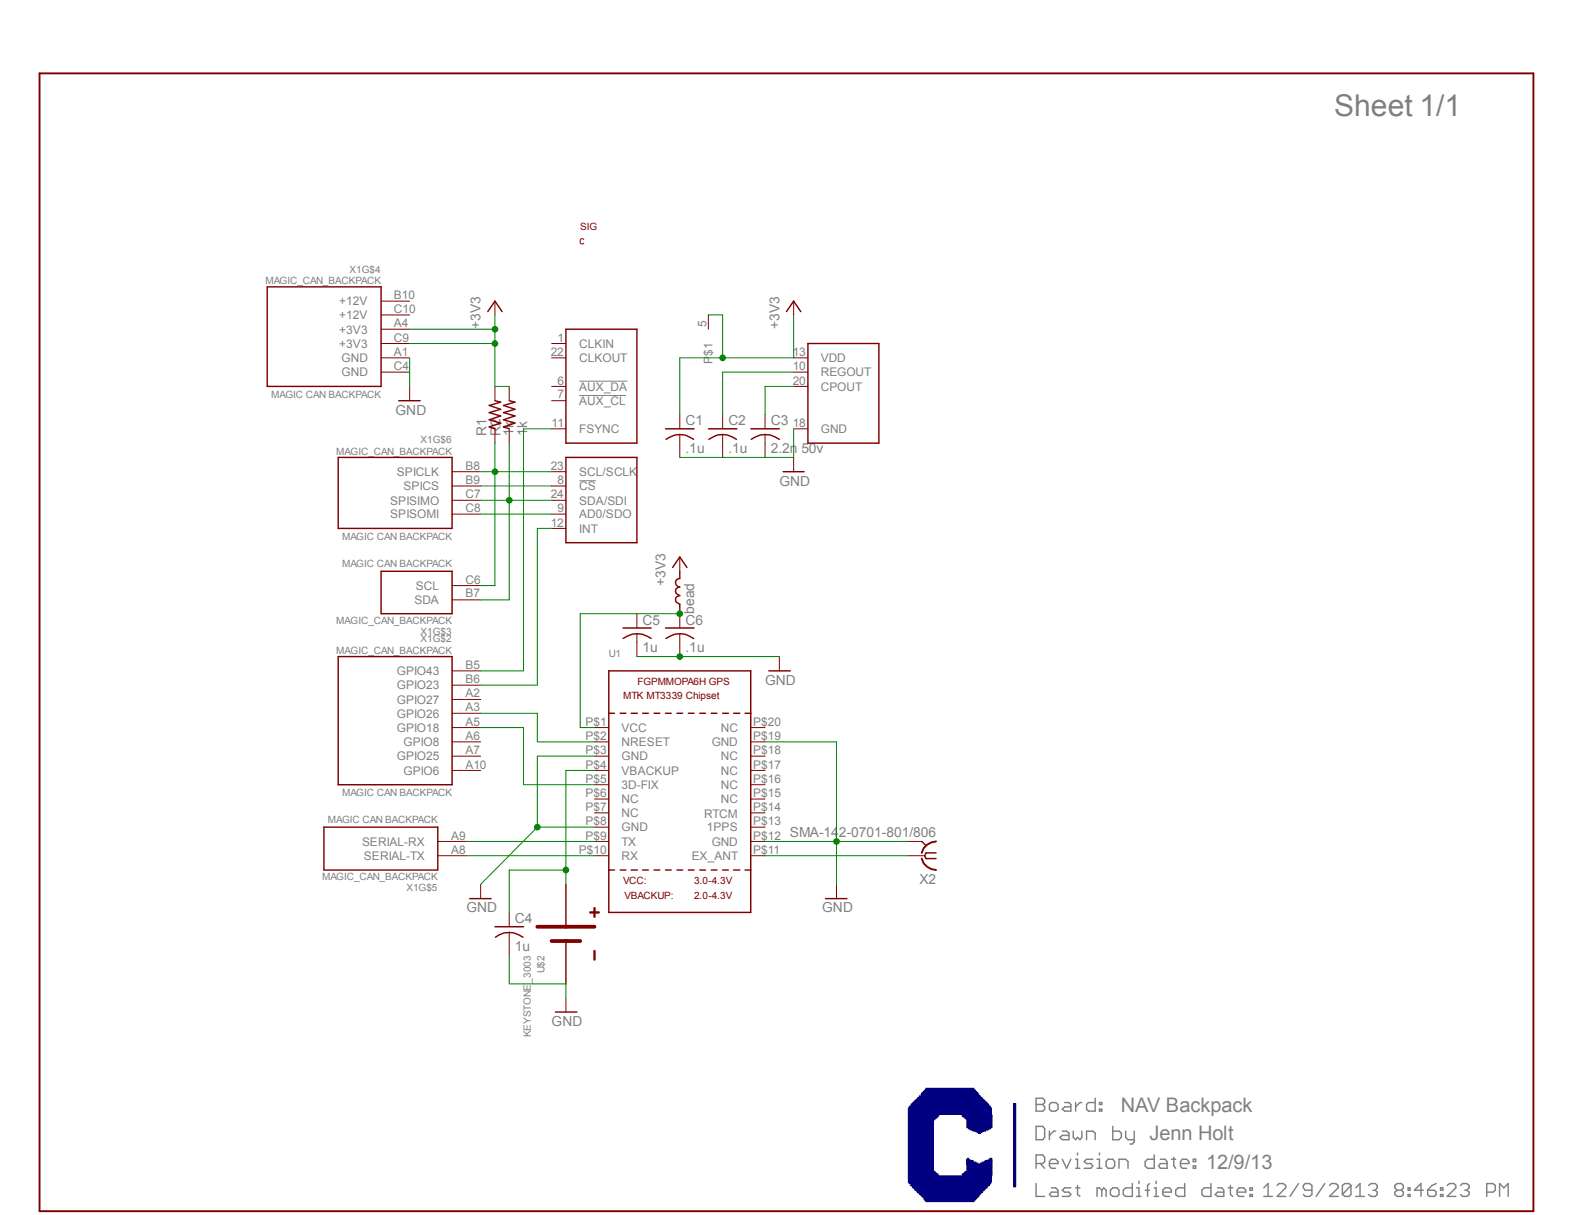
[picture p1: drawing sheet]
<svg xmlns="http://www.w3.org/2000/svg" width="279mm" height="216mm" viewBox="0 0 279 216" stroke-linecap="round" stroke-linejoin="round" font-family="sans-serif">
<defs><g id="words">
<text font-size="5.3" fill="#808080" x="237.1" y="20.7">Sheet 1/1</text>
<g font-size="3.6" fill="#808080">
<text x="199.2" y="197.5">NAV Backpack</text>
<text x="204.3" y="202.6">Jenn Holt</text>
<text x="214.4" y="207.7">12/9/13</text>
</g>
<g font-size="2.5" fill="#808080">
<text x="85.4" y="58.5" transform="rotate(-90 85.4 58.5)">+3V3</text>
<text x="138.5" y="58.5" transform="rotate(-90 138.5 58.5)">+3V3</text>
<text x="70.3" y="73.7">GND</text>
<text x="86.4" y="77.5" transform="rotate(-90 86.4 77.5)">R1</text>
<text x="89" y="77.5" transform="rotate(-90 89 77.5)">R2</text>
<text x="91.3" y="77.5" transform="rotate(-90 91.3 77.5)">1k</text>
<text x="93.7" y="77.5" transform="rotate(-90 93.7 77.5)">1k</text>
<text x="121.8" y="75.6">C1</text>
<text x="129.5" y="75.6">C2</text>
<text x="137" y="75.6">C3</text>
<text x="121.8" y="80.4">.1u</text>
<text x="129.5" y="80.4">.1u</text>
<text x="137" y="80.4">2.2n 50v</text>
<text x="138.5" y="86.4">GND</text>
<text x="118.3" y="104.1" transform="rotate(-90 118.3 104.1)">+3V3</text>
<text x="114.2" y="111">C5</text>
<text x="121.8" y="111">C6</text>
<text x="123.4" y="109.1" transform="rotate(-90 123.4 109.1)">bead</text>
<text x="114.2" y="115.8">1u</text>
<text x="121.8" y="115.8">.1u</text>
<text x="136" y="121.8">GND</text>
<text x="140.4" y="148.8">SMA-142-0701-801/806</text>
<text x="163.4" y="157.1">X2</text>
<text x="82.9" y="162.1">GND</text>
<text x="91.5" y="164.1">C4</text>
<text x="146.1" y="162.1">GND</text>
<text x="91.5" y="168.9">1u</text>
<text x="98" y="182.4">GND</text>
</g>
<g font-size="2.1" fill="#808080">
<text x="70" y="53.1">B10</text>
<text x="60.3" y="59.3">+3V3</text>
<text x="60.3" y="54.3">+12V</text>
<text x="60.3" y="56.7">+12V</text>
<text x="70" y="58.2">A4</text>
<text x="70" y="55.6">C10</text>
<text x="125.6" y="58.2" transform="rotate(-90 125.6 58.2)">5</text>
<text x="60.3" y="61.8">+3V3</text>
<text x="60.7" y="64.3">GND</text>
<text x="70" y="63.2">A1</text>
<text x="70" y="65.8">C4</text>
<text x="70" y="60.7">C9</text>
<text x="97.9" y="63.2">22</text>
<text x="99.1" y="60.7">1</text>
<text x="103" y="61.8">CLKIN</text>
<text x="103" y="64.3">CLKOUT</text>
<text x="126.7" y="64.7" transform="rotate(-90 126.7 64.7)">P$1</text>
<text x="140.9" y="65.8">10</text>
<text x="140.9" y="63.2">13</text>
<text x="145.9" y="64.3">VDD</text>
<text x="60.7" y="66.9">GND</text>
<text x="99.1" y="68.3">6</text>
<text x="99.1" y="70.8">7</text>
<text x="103" y="69.4">AUX_DA</text>
<text x="103" y="72">AUX_CL</text>
<text x="140.9" y="68.3">20</text>
<text x="145.9" y="66.9">REGOUT</text>
<text x="145.9" y="69.4">CPOUT</text>
<text x="98" y="75.9">11</text>
<text x="103" y="77">FSYNC</text>
<text x="140.9" y="75.9">18</text>
<text x="145.9" y="77">GND</text>
<text x="82.7" y="83.5">B8</text>
<text x="97.9" y="83.5">23</text>
<text x="69.3" y="89.7">SPISIMO</text>
<text x="70.5" y="84.6">SPICLK</text>
<text x="71.7" y="87.1">SPICS</text>
<text x="82.7" y="86">B9</text>
<text x="82.7" y="88.5">C7</text>
<text x="97.9" y="88.5">24</text>
<text x="99.1" y="86">8</text>
<text x="103" y="87.1">CS</text>
<text x="103" y="84.6">SCL/SCLK</text>
<text x="103" y="89.7">SDA/SDI</text>
<text x="69.3" y="92.1">SPISOMI</text>
<text x="82.7" y="91">C8</text>
<text x="97.9" y="93.6">12</text>
<text x="99.1" y="91">9</text>
<text x="103" y="92.1">AD0/SDO</text>
<text x="103" y="94.7">INT</text>
<text x="73.7" y="107.4">SDA</text>
<text x="73.9" y="104.8">SCL</text>
<text x="82.7" y="106.2">B7</text>
<text x="82.7" y="103.7">C6</text>
<text x="70.5" y="120">GPIO43</text>
<text x="82.7" y="118.9">B5</text>
<text x="70.5" y="122.5">GPIO23</text>
<text x="70.5" y="125.1">GPIO27</text>
<text x="82.7" y="121.4">B6</text>
<text x="82.7" y="123.9">A2</text>
<text x="70.5" y="127.5">GPIO26</text>
<text x="70.5" y="130">GPIO18</text>
<text x="82.7" y="126.4">A3</text>
<text x="82.7" y="128.9">A5</text>
<text x="82.7" y="131.5">A6</text>
<text x="104.1" y="128.9">P$1</text>
<text x="104.1" y="131.5">P$2</text>
<text x="110.5" y="130">VCC</text>
<text x="128.1" y="130">NC</text>
<text x="133.9" y="131.5">P$19</text>
<text x="133.9" y="128.9">P$20</text>
<text x="70.5" y="135.1">GPIO25</text>
<text x="71.7" y="132.6">GPIO8</text>
<text x="71.7" y="137.7">GPIO6</text>
<text x="82.7" y="134">A7</text>
<text x="82.7" y="136.6">A10</text>
<text x="104.1" y="134">P$3</text>
<text x="104.1" y="136.6">P$4</text>
<text x="110.5" y="132.6">NRESET</text>
<text x="110.5" y="135.1">GND</text>
<text x="110.5" y="137.7">VBACKUP</text>
<text x="126.5" y="132.6">GND</text>
<text x="128.1" y="137.7">NC</text>
<text x="128.1" y="135.1">NC</text>
<text x="133.9" y="136.6">P$17</text>
<text x="133.9" y="134">P$18</text>
<text x="104.1" y="139.1">P$5</text>
<text x="104.1" y="141.6">P$6</text>
<text x="110.5" y="140.2">3D-FIX</text>
<text x="110.5" y="142.7">NC</text>
<text x="128.1" y="142.7">NC</text>
<text x="128.1" y="140.2">NC</text>
<text x="133.9" y="141.6">P$15</text>
<text x="133.9" y="139.1">P$16</text>
<text x="80.2" y="149.2">A9</text>
<text x="104.1" y="144.1">P$7</text>
<text x="104.1" y="146.6">P$8</text>
<text x="104.1" y="149.2">P$9</text>
<text x="110.5" y="145.2">NC</text>
<text x="110.5" y="147.7">GND</text>
<text x="125.1" y="145.3">RTCM</text>
<text x="125.6" y="147.7">1PPS</text>
<text x="133.9" y="149.2">P$12</text>
<text x="133.9" y="146.6">P$13</text>
<text x="133.9" y="144.1">P$14</text>
<text x="64.3" y="150.3">SERIAL-RX</text>
<text x="64.7" y="152.8">SERIAL-TX</text>
<text x="80.2" y="151.7">A8</text>
<text x="102.9" y="151.7">P$10</text>
<text x="110.5" y="150.3">TX</text>
<text x="110.5" y="152.8">RX</text>
<text x="122.9" y="152.8">EX_ANT</text>
<text x="126.5" y="150.3">GND</text>
<text x="133.9" y="151.7">P$11</text>
</g>
<g font-size="1.8" fill="#800000">
<text x="103.1" y="40.8">SIG</text>
<text x="110.7" y="124.3">MTK MT3339 Chipset</text>
<text x="113.3" y="121.8">FGPMMOPA6H GPS</text>
<text x="110.7" y="157.1">VCC:</text>
<text x="111" y="159.7">VBACKUP:</text>
<text x="123.4" y="157.1">3.0-4.3V</text>
<text x="123.4" y="159.7">2.0-4.3V</text>
</g>
<g font-size="1.8" fill="#808080">
<text x="47.2" y="50.5">MAGIC_CAN_BACKPACK</text>
<text x="62.1" y="48.4">X1G$4</text>
<text x="48.2" y="70.7">MAGIC CAN BACKPACK</text>
<text x="59.8" y="80.8">MAGIC_CAN_BACKPACK</text>
<text x="74.8" y="78.7">X1G$6</text>
<text x="60.8" y="95.9">MAGIC CAN BACKPACK</text>
<text x="60.8" y="100.8">MAGIC CAN BACKPACK</text>
<text x="59.8" y="110.8">MAGIC_CAN_BACKPACK</text>
<text x="74.8" y="112.9">X1G$3</text>
<text x="59.8" y="116.2">MAGIC_CAN_BACKPACK</text>
<text x="74.8" y="114.1">X1G$2</text>
<text x="108.2" y="116.7">U1</text>
<text x="60.8" y="141.5">MAGIC CAN BACKPACK</text>
<text x="58.3" y="146.2">MAGIC CAN BACKPACK</text>
<text x="57.2" y="156.4">MAGIC_CAN_BACKPACK</text>
<text x="72.2" y="158.4">X1G$5</text>
<text x="96.8" y="173" transform="rotate(-90 96.8 173)">U$2</text>
<text x="94.3" y="184.3" transform="rotate(-90 94.3 184.3)">KEYSTONE_3003</text>
</g>
</g></defs>
<g fill="none" stroke="#808080" stroke-width=".25">
<path d="M184.1 195.2h1.2l.4 .3v.4l-.4 .4 .4 .4v.4l-.4 .3h-1.2zM184.1 196.3h1.2M186.5 196.3l.4-.4h.7l.4 .4v.8l-.4 .3h-.7l-.4-.3zM189.2 195.9h.8l.3 .4v1.1h-1.1l-.4-.3 .4-.4h1.1M191.2 195.9v1.5M192.3 195.9h-.4l-.7 .8M194.6 195.2v2.2h-1.1l-.4-.3v-.8l.4-.4h1.1M195.4 197.1h.4v.3h-.4zM195.4 195.9h.4v.4h-.4zM184.1 200.2h1.2l.4 .4v1.5l-.4 .4h-1.2zM184.1 206.8h1.2l.4-.4v-.7l-.4-.5h-1.2v2.4M184.1 210.3v2.3h1.6"/>
<path d="M184.9 206.8l.8 .8M186.5 206.8h1.5v-.4l-.4-.4h-.7l-.4 .4v.8l.4 .4h.7M186.5 201v1.5M186.9 211.1h.7l.4 .4v1.1h-1.1l-.4-.3 .4-.5h1.1M187.6 201h-.3l-.8 .8M188.8 206l.8 1.6 .7-1.6M188.8 201h.8l.4 .3v1.2h-1.2l-.4-.4 .4-.3h1.2M190.3 211.1h-1.1l-.4 .4 .4 .3h.8l.3 .5-.3 .3h-1.2M190.8 201v1.1l.4 .4 .3-.4 .4 .4 .4-.4v-1.1M191.2 207.6h.7M191.2 206h.3v1.6M191.2 211.1h.7"/>
<path d="M191.5 204.9v.3M191.5 210.7v1.6l.4 .3M193.1 202.5v-1.5h1.1l.4 .3v1.2M194.2 206h-1.1l-.4 .4 .4 .4h.8l.3 .4-.3 .4h-1.2M195 206h.4v1.6M195 207.6h.8M195.4 204.9v.3M195.8 211.5v1.1M195.8 211.5l.4-.4 .4 .4v1.1M195.8 211.5l-.4-.4h-.4v1.5M196.9 206h.9l.3 .4v.8l-.3 .4h-.9l-.3-.4v-.8zM197.4 211.5l.4-.4h.7l.4 .4v.8l-.4 .3h-.7l-.4-.3z"/>
<path d="M197.8 200.2v2.3h1.1l.4-.4v-.8l-.4-.3h-1.1M198.9 207.6v-1.6h1.2l.4 .4v1.2M200.1 201v1.1l.4 .4h1.1M201.3 210.3v2.3h-1.2l-.5-.3v-.8l.5-.4h1.2M201.6 201v1.9l-.3 .4h-.5M202 212.6h.8M202 211.1h.4v1.5M202.4 209.9v.4M203.5 211.5h.8M204.3 210.3l-.3 .4v1.9M205.1 205.2v2.4h-1.1l-.5-.4v-.8l.5-.4h1.1M205.1 212.6h.8"/>
<path d="M205.1 211.1h.4v1.5M205.5 209.9v.4M206.2 206h.9l.3 .4v1.2h-1.2l-.3-.4 .3-.4h1.2M206.7 211.8h1.5v-.3l-.3-.4h-.8l-.4 .4v.8l.4 .3h.8M208.2 206h.8M208.6 205.7v1.5l.4 .4M209.8 206.8h1.5v-.4l-.4-.4h-.8l-.3 .4v.8l.3 .4h.8M210.6 210.3v2.3h-1.2l-.4-.3v-.8l.4-.4h1.2M212.1 207.2h.4v.4h-.4zM212.1 206h.4v.4h-.4zM215.2 210.3v2.3h-1.2l-.4-.3v-.8l.4-.4h1.2M216.4 211.1h.8l.3 .4v1.1h-1.1l-.4-.3 .4-.5h1.1"/>
<path d="M218.3 211.1h.8M218.7 210.7v1.6l.4 .3M219.9 211.8h1.5v-.3l-.3-.4h-.9l-.3 .4v.8l.3 .3h.9M222.2 212.3h.4v.3h-.4zM222.2 211.1h.4v.4h-.4zM224.6 212.6h1.5M224.6 211.1l.8-.8v2.3M227 210.7l.3-.4h.8l.4 .4v.4l-1.5 1.5h1.5M230.8 210.3l-1.5 2.3M233.2 211.5h-1.2l-.4-.4v-.4l.4-.4h.7l.5 .4v1.6l-.5 .3h-.7l-.4-.3M235.5 210.3l-1.6 2.3M236.3 210.7l.3-.4h.8l.4 .4v.4l-1.5 1.5h1.5"/>
<path d="M240.1 210.7v1.6l-.3 .3h-.8l-.4-.3M240.1 210.7l-.3-.4h-.8l-.4 .4v1.6M240.1 210.7l-1.5 1.6M241 212.6h1.5M241 211.1l.7-.8v2.3M243.2 210.7l.5-.4h.7l.4 .4v.4l-.4 .4M244 211.5h.4M244.4 211.5l.4 .3v.5l-.4 .3h-.7l-.5-.3M248.3 211.5l-.4 .3v.5l.4 .3h.8l.3-.3v-.5l-.3-.3M248.3 211.5h.8M248.3 211.5l-.4-.4v-.4l.4-.4h.8l.3 .4v.4l-.3 .4M250.3 212.3h.3v.3h-.3z"/>
<path d="M250.3 211.1h.3v.4h-.3zM253 211.5h-1.6l1.2-1.2v2.3M253.7 211.5h1.2l.4 .3v.5l-.4 .3h-.8l-.4-.3zM255.3 210.3l-.8 .4-.8 .8M256 212.3h.5v.3h-.5zM256 211.1h.5v.4h-.5zM257.2 210.7l.4-.4h.8l.3 .4v.4l-1.5 1.5h1.5M259.6 210.7l.3-.4h.8l.4 .4v.4l-.4 .4M260.3 211.5h.4M260.7 211.5l.4 .3v.5l-.4 .3h-.8l-.3-.3M264.2 211.8h1.1l.5-.3v-.8l-.5-.4h-1.1v2.3M266.5 212.6v-2.3l.8 .8 .8-.8v2.3"/>
</g>
<path d="M103 67.7h8.5M103 70.3h8.3M103 85.4h2.9" fill="none" stroke="#808080" stroke-width=".18"/>
<g fill="none" stroke="#800000" stroke-width=".25">
<path d="M47.5 51h20.2v17.7h-20.2zM86.7 55.4l1.3-1.9 1.2 1.9M100.6 58.5h12.6v20.2h-12.6zM139.8 55.4l1.3-1.9 1.2 1.9M70.9 71.2h3.8M88 71.2l1 .3-2 .6 2 .6-2 .6 2 .6-2 .7 2 .6-2 .7 1 .3M90.5 71.2l1 .3-2 .6 2 .6-2 .6 2 .6-2 .7 2 .6-2 .7 1 .3M118.3 76.2h5.1M118.4 78.1a4 4 0 0 1 4.9 0M125.9 76.2h5.1M126 78.1a4 4 0 0 1 4.9 0M133.4 76.2h5.1"/>
<path d="M133.5 78.1a4.1 4.1 0 0 1 5 0M143.6 61h12.6v17.7h-12.6zM60.1 81.3h20.2v12.6h-20.2zM100.6 81.3h12.6v15.1h-12.6zM139.2 83.8h3.7M60.1 116.7h20.2v22.7h-20.2zM67.7 101.5h12.6v7.6h-12.6zM108.2 119.2h25.2v42.9h-25.2zM110.7 113.5a4.1 4.1 0 0 1 5 0M110.7 111.6h5M118.3 111.6h5.1M118.4 113.5a4 4 0 0 1 4.9 0"/>
<path d="M119.5 100.8l1.3-1.8 1.3 1.8M120.8 101.5v1.3l-.7 .3v.4v.4l.4 .3 .3 .1-.7 .3a.8 .8 0 0 0 .7 1.2l-.7 .4a.8 .8 0 0 0 .7 1.2v1.7M136.7 119.2h3.8M108.2 126.7h1M110.2 126.7h1.1M112.2 126.7h1.1M114.2 126.7h1M116.2 126.7h1.1M118.3 126.7h1M120.3 126.7h1M122.3 126.7h1.1M124.4 126.7h1"/>
<path d="M126.4 126.7h1M128.4 126.7h1.1M130.4 126.7h1.1M132.4 126.7h1M57.6 147h20.2v7.6h-20.2zM83.5 159.7h3.8M100.6 157.1v7.6M108.2 154.6h1M110.2 154.6h1.1M112.2 154.6h1.1M114.2 154.6h1M116.2 154.6h1.1"/>
<path d="M118.3 154.6h1M120.3 154.6h1M122.3 154.6h1.1M124.4 154.6h1M126.4 154.6h1M128.4 154.6h1.1M130.4 154.6h1.1M132.4 154.6h1M146.7 159.7h3.8M163.8 149.5l.8 .8M166.4 151.6h-1.8l-.3 .5 .3 .5h1.8M88 164.7h5"/>
<path d="M88.1 166.5a4 4 0 0 1 4.9 0M98.7 179.8h3.8M100.6 167.2v7.6"/>
</g>
<g fill="none" stroke="#800000" stroke-width=".18">
<path d="M67.7 58.5h5.1M67.7 53.5h5.1M67.7 56h5.1M88 53.5v2.5M103.8 42.6l-.2-.2h-.3l-.2 .2v.6l.2 .1h.3l.2-.1M125.9 56v2.5M141.1 53.5v2.5M67.7 63.6h5.1M67.7 66.1h5.1M67.7 61h5.1M72.8 68.7v2.5M88 68.7v2.5"/>
<path d="M88 76.2v2.5M90.5 68.7v2.5M90.5 76.2v2.5M98 63.6h2.6M98 61h2.6M98 68.7h2.6M98 71.2h2.6M98 76.2h2.6M120.8 73.7v2.5M120.8 77.2v4.1M128.4 73.7v2.5M128.4 77.2v4.1"/>
<path d="M136 73.7v2.5M136 77.2v4.1M141.1 63.6h2.5M141.1 66.1h2.5M141.1 68.7h2.5M141.1 76.2h2.5M80.3 83.8h5.1M80.3 86.4h5.1M80.3 88.9h5.1M80.3 91.4h5.1M98 83.8h2.6M98 86.4h2.6"/>
<path d="M98 88.9h2.6M98 91.4h2.6M98 93.9h2.6M120.8 99v2.5M141.1 81.3v2.5M80.3 119.2h5.1M80.3 106.6h5.1M80.3 104.1h5.1M113.2 109.1v2.5M113.2 112.6v4.1M120.8 109.1v2.5M120.8 112.6v4.1"/>
<path d="M138.5 116.7v2.5M80.3 121.8h5.1M80.3 124.3h5.1M80.3 126.7h5.1M80.3 129.3h5.1M80.3 131.8h5.1M80.3 134.4h5.1M80.3 136.9h5.1M105.7 129.3h2.5M105.7 131.8h2.5M105.7 134.4h2.5M105.7 136.9h2.5"/>
<path d="M105.7 139.4h2.5M133.4 129.3h2.6M133.4 131.8h2.6M133.4 134.4h2.6M133.4 136.9h2.6M133.4 139.4h2.6M77.8 152.1h5.1M77.8 149.5h5.1M85.4 157.1v2.6M105.7 152.1h2.5M105.7 149.5h2.5M105.7 142h2.5"/>
<path d="M105.7 144.4h2.5M105.7 147h2.5M133.4 152.1h2.6M133.4 149.5h2.6M133.4 142h2.6M133.4 144.4h2.6M133.4 147h2.6M148.7 157.1v2.6M161.3 152.1h3M161.3 149.5h2.5M90.5 162.1v2.6M90.5 165.7v4.1"/>
<path d="M100.6 177.4v2.4"/>
</g>
<path d="M7 13h265.5v202.2h-265.5zM163.8 152.6a2.71 2.71 0 0 0 2.6 2M166.4 149.5a2.71 2.71 0 0 0-2.6 2.1" fill="none" stroke="#800000" stroke-width=".34"/>
<path d="M95.5 164.7h10.2M98 167.2h5.1" fill="none" stroke="#800000" stroke-width=".68"/>
<path d="M104.9 162.1h1.5M105.7 161.4v1.5M105.7 169v1.5" fill="none" stroke="#800000" stroke-width=".42"/>
<path d="M85.4 83.8h12.6M88 83.8v20.3h-2.6" fill="none" stroke="#008000" stroke-width=".18"/>
<circle cx="88" cy="83.8" r=".5" fill="#008000"/>
<g fill="none" stroke="#008000" stroke-width=".18">
<path d="M88 78.7v5.1M85.4 86.4h12.6M85.4 88.9h12.6M90.5 88.9v17.7h-5.1"/>
<circle cx="88" cy="83.8" r=".5"/>
</g>
<circle cx="90.5" cy="88.9" r=".5" fill="#008000"/>
<g fill="none" stroke="#008000" stroke-width=".18">
<path d="M72.8 58.5h15.2M88 56v12.7h2.5M72.8 61h15.2M90.5 78.7v10.2M98 76.2h-5v43h-7.6M85.4 91.4h12.6M98 93.9h-2.5v27.9h-10.1"/>
<circle cx="90.5" cy="88.9" r=".5"/>
</g>
<circle cx="88" cy="58.5" r=".5" fill="#008000"/>
<circle cx="88" cy="58.5" r=".5" fill="none" stroke="#008000" stroke-width=".18"/>
<circle cx="88" cy="61" r=".5" fill="#008000"/>
<g fill="none" stroke="#008000" stroke-width=".18">
<path d="M125.9 56h2.5v7.6M141.1 56v7.6h-20.3v10.1"/>
<circle cx="88" cy="61" r=".5"/>
</g>
<circle cx="128.4" cy="63.6" r=".5" fill="#008000"/>
<g fill="none" stroke="#008000" stroke-width=".18">
<path d="M72.8 63.6v5.1M141.1 76.2v5.1h-20.3M105.7 134.4h-10.2v12.6M95.5 147l-10.1 10.1M95.5 147h10.2"/>
<circle cx="128.4" cy="63.6" r=".5"/>
</g>
<circle cx="95.5" cy="147" r=".5" fill="#008000"/>
<g fill="none" stroke="#008000" stroke-width=".18">
<path d="M136 131.8h12.7v17.7M136 149.5h25.3"/>
<circle cx="95.5" cy="147" r=".5"/>
</g>
<circle cx="148.7" cy="149.5" r=".5" fill="#008000"/>
<g fill="none" stroke="#008000" stroke-width=".18">
<path d="M113.2 116.7h25.3M148.7 149.5v7.6M90.5 169.8v5h10.1v2.6"/>
<circle cx="148.7" cy="149.5" r=".5"/>
</g>
<circle cx="120.8" cy="116.7" r=".5" fill="#008000"/>
<g fill="none" stroke="#008000" stroke-width=".18">
<path d="M141.1 68.7h-5.1v5M141.1 66.1h-12.7v7.6M85.4 126.7h10.1v5.1h10.2M85.4 129.3h7.6v10.1h12.7M105.7 136.9h-5.1v20.2M82.9 149.5h22.8M82.9 152.1h22.8M100.6 154.6h-10.1v7.5M136 152.1h25.3"/>
<circle cx="120.8" cy="116.7" r=".5"/>
</g>
<circle cx="100.6" cy="154.6" r=".5" fill="#008000"/>
<g fill="none" stroke="#008000" stroke-width=".18">
<path d="M120.8 109.1h-17.7v20.2h2.6"/>
<circle cx="100.6" cy="154.6" r=".5"/>
</g>
<circle cx="120.8" cy="109.1" r=".5" fill="#008000"/>
<circle cx="120.8" cy="109.1" r=".5" fill="none" stroke="#008000" stroke-width=".18"/>
<path d="M164.6 213.4h8.5v.1h-8.5z" fill-rule="evenodd" fill="#fff"/>
<path d="M164.6 213.4h8.5v.1h-8.5z" fill="none" stroke="#000080" stroke-width=".18"/>
<path d="M164.5 213.3h8.6v.1h-8.6z" fill-rule="evenodd" fill="#fff"/>
<path d="M164.5 213.3h8.6v.1h-8.6z" fill="none" stroke="#000080" stroke-width=".18"/>
<path d="M164.3 213.1h9v.2h-9z" fill-rule="evenodd" fill="#fff"/>
<path d="M164.3 213.1h9v.2h-9z" fill="none" stroke="#000080" stroke-width=".18"/>
<path d="M164.3 212.9h9.1v.2h-9.1z" fill-rule="evenodd" fill="#fff"/>
<path d="M164.3 212.9h9.1v.2h-9.1z" fill="none" stroke="#000080" stroke-width=".18"/>
<path d="M164.3 212.9h9.3v.1h-9.3z" fill-rule="evenodd" fill="#fff"/>
<path d="M164.3 212.9h9.3v.1h-9.3z" fill="none" stroke="#000080" stroke-width=".18"/>
<path d="M164.1 212.7h9.6v.2h-9.6z" fill-rule="evenodd" fill="#fff"/>
<path d="M164.1 212.7h9.6v.2h-9.6z" fill="none" stroke="#000080" stroke-width=".18"/>
<path d="M163.9 212.5h10v.2h-10z" fill-rule="evenodd" fill="#fff"/>
<path d="M163.9 212.5h10v.2h-10z" fill="none" stroke="#000080" stroke-width=".18"/>
<path d="M163.8 212.4h10.2v.2h-10.2z" fill-rule="evenodd" fill="#fff"/>
<path d="M163.8 212.4h10.2v.2h-10.2z" fill="none" stroke="#000080" stroke-width=".18"/>
<path d="M163.7 212.3h10.3v.1h-10.3z" fill-rule="evenodd" fill="#fff"/>
<path d="M163.7 212.3h10.3v.1h-10.3z" fill="none" stroke="#000080" stroke-width=".18"/>
<path d="M163.5 212.1h10.7v.2h-10.7z" fill-rule="evenodd" fill="#fff"/>
<path d="M163.5 212.1h10.7v.2h-10.7z" fill="none" stroke="#000080" stroke-width=".18"/>
<path d="M163.4 212h10.8v.2h-10.8z" fill-rule="evenodd" fill="#fff"/>
<path d="M163.4 212h10.8v.2h-10.8z" fill="none" stroke="#000080" stroke-width=".18"/>
<path d="M163.2 211.8h11.2v.2h-11.2z" fill-rule="evenodd" fill="#fff"/>
<path d="M163.2 211.8h11.2v.2h-11.2z" fill="none" stroke="#000080" stroke-width=".18"/>
<path d="M163.1 211.8h11.5v.1h-11.5z" fill-rule="evenodd" fill="#fff"/>
<path d="M163.1 211.8h11.5v.1h-11.5z" fill="none" stroke="#000080" stroke-width=".18"/>
<path d="M163 211.6h11.7v.2h-11.7z" fill-rule="evenodd" fill="#fff"/>
<path d="M163 211.6h11.7v.2h-11.7z" fill="none" stroke="#000080" stroke-width=".18"/>
<path d="M162.8 211.4h12v.2h-12z" fill-rule="evenodd" fill="#fff"/>
<path d="M162.8 211.4h12v.2h-12z" fill="none" stroke="#000080" stroke-width=".18"/>
<path d="M162.6 211.3h12.4v.2h-12.4z" fill-rule="evenodd" fill="#fff"/>
<path d="M162.6 211.3h12.4v.2h-12.4z" fill="none" stroke="#000080" stroke-width=".18"/>
<path d="M162.6 211.2h12.5v.1h-12.5z" fill-rule="evenodd" fill="#fff"/>
<path d="M162.6 211.2h12.5v.1h-12.5z" fill="none" stroke="#000080" stroke-width=".18"/>
<path d="M162.4 211h12.9v.2h-12.9z" fill-rule="evenodd" fill="#fff"/>
<path d="M162.4 211h12.9v.2h-12.9z" fill="none" stroke="#000080" stroke-width=".18"/>
<path d="M162.2 210.9h13.2v.2h-13.2z" fill-rule="evenodd" fill="#fff"/>
<path d="M162.2 210.9h13.2v.2h-13.2z" fill="none" stroke="#000080" stroke-width=".18"/>
<path d="M162.1 210.7h13.4v.2h-13.4z" fill-rule="evenodd" fill="#fff"/>
<path d="M162.1 210.7h13.4v.2h-13.4z" fill="none" stroke="#000080" stroke-width=".18"/>
<path d="M180.2 210.7h.3v.2h-.3z" fill-rule="evenodd" fill="#fff"/>
<path d="M180.2 210.7h.3v.2h-.3z" fill="none" stroke="#000080" stroke-width=".18"/>
<path d="M162 210.6h13.7v.1h-13.7z" fill-rule="evenodd" fill="#fff"/>
<path d="M162 210.6h13.7v.1h-13.7z" fill="none" stroke="#000080" stroke-width=".18"/>
<path d="M180.2 210.6h.3v.1h-.3z" fill-rule="evenodd" fill="#fff"/>
<path d="M180.2 210.6h.3v.1h-.3z" fill="none" stroke="#000080" stroke-width=".18"/>
<path d="M161.8 210.5h14.1v.2h-14.1z" fill-rule="evenodd" fill="#fff"/>
<path d="M161.8 210.5h14.1v.2h-14.1z" fill="none" stroke="#000080" stroke-width=".18"/>
<path d="M180.2 210.5h.3v.2h-.3z" fill-rule="evenodd" fill="#fff"/>
<path d="M180.2 210.5h.3v.2h-.3z" fill="none" stroke="#000080" stroke-width=".18"/>
<path d="M161.9 210.3h14v.2h-14z" fill-rule="evenodd" fill="#fff"/>
<path d="M161.9 210.3h14v.2h-14z" fill="none" stroke="#000080" stroke-width=".18"/>
<path d="M180.2 210.3h.3v.2h-.3z" fill-rule="evenodd" fill="#fff"/>
<path d="M180.2 210.3h.3v.2h-.3z" fill="none" stroke="#000080" stroke-width=".18"/>
<path d="M161.7 210.1h14.2v.2h-14.2z" fill-rule="evenodd" fill="#fff"/>
<path d="M161.7 210.1h14.2v.2h-14.2z" fill="none" stroke="#000080" stroke-width=".18"/>
<path d="M180.2 210.1h.3v.2h-.3z" fill-rule="evenodd" fill="#fff"/>
<path d="M180.2 210.1h.3v.2h-.3z" fill="none" stroke="#000080" stroke-width=".18"/>
<path d="M161.5 210.1h14.6v.1h-14.6z" fill-rule="evenodd" fill="#fff"/>
<path d="M161.5 210.1h14.6v.1h-14.6z" fill="none" stroke="#000080" stroke-width=".18"/>
<path d="M180.2 210.1h.3v.1h-.3z" fill-rule="evenodd" fill="#fff"/>
<path d="M180.2 210.1h.3v.1h-.3z" fill="none" stroke="#000080" stroke-width=".18"/>
<path d="M161.5 209.9h14.7v.2h-14.7z" fill-rule="evenodd" fill="#fff"/>
<path d="M161.5 209.9h14.7v.2h-14.7z" fill="none" stroke="#000080" stroke-width=".18"/>
<path d="M180.2 209.9h.3v.2h-.3z" fill-rule="evenodd" fill="#fff"/>
<path d="M180.2 209.9h.3v.2h-.3z" fill="none" stroke="#000080" stroke-width=".18"/>
<path d="M161.5 209.7h14.7v.2h-14.7z" fill-rule="evenodd" fill="#fff"/>
<path d="M161.5 209.7h14.7v.2h-14.7z" fill="none" stroke="#000080" stroke-width=".18"/>
<path d="M180.2 209.7h.3v.2h-.3z" fill-rule="evenodd" fill="#fff"/>
<path d="M180.2 209.7h.3v.2h-.3z" fill="none" stroke="#000080" stroke-width=".18"/>
<path d="M161.5 209.6h14.7v.2h-14.7z" fill-rule="evenodd" fill="#fff"/>
<path d="M161.5 209.6h14.7v.2h-14.7z" fill="none" stroke="#000080" stroke-width=".18"/>
<path d="M180.2 209.6h.3v.2h-.3z" fill-rule="evenodd" fill="#fff"/>
<path d="M180.2 209.6h.3v.2h-.3z" fill="none" stroke="#000080" stroke-width=".18"/>
<path d="M161.5 209.5h14.7v.1h-14.7z" fill-rule="evenodd" fill="#fff"/>
<path d="M161.5 209.5h14.7v.1h-14.7z" fill="none" stroke="#000080" stroke-width=".18"/>
<path d="M180.2 209.5h.3v.1h-.3z" fill-rule="evenodd" fill="#fff"/>
<path d="M180.2 209.5h.3v.1h-.3z" fill="none" stroke="#000080" stroke-width=".18"/>
<path d="M161.5 209.3h14.7v.2h-14.7z" fill-rule="evenodd" fill="#fff"/>
<path d="M161.5 209.3h14.7v.2h-14.7z" fill="none" stroke="#000080" stroke-width=".18"/>
<path d="M180.2 209.3h.3v.2h-.3z" fill-rule="evenodd" fill="#fff"/>
<path d="M180.2 209.3h.3v.2h-.3z" fill="none" stroke="#000080" stroke-width=".18"/>
<path d="M161.5 209.2h14.7v.2h-14.7z" fill-rule="evenodd" fill="#fff"/>
<path d="M161.5 209.2h14.7v.2h-14.7z" fill="none" stroke="#000080" stroke-width=".18"/>
<path d="M180.2 209.2h.3v.2h-.3z" fill-rule="evenodd" fill="#fff"/>
<path d="M180.2 209.2h.3v.2h-.3z" fill="none" stroke="#000080" stroke-width=".18"/>
<path d="M161.5 209h14.7v.2h-14.7z" fill-rule="evenodd" fill="#fff"/>
<path d="M161.5 209h14.7v.2h-14.7z" fill="none" stroke="#000080" stroke-width=".18"/>
<path d="M180.2 209h.3v.2h-.3z" fill-rule="evenodd" fill="#fff"/>
<path d="M180.2 209h.3v.2h-.3z" fill="none" stroke="#000080" stroke-width=".18"/>
<path d="M161.5 209h14.7v.1h-14.7z" fill-rule="evenodd" fill="#fff"/>
<path d="M161.5 209h14.7v.1h-14.7z" fill="none" stroke="#000080" stroke-width=".18"/>
<path d="M180.2 209h.3v.1h-.3z" fill-rule="evenodd" fill="#fff"/>
<path d="M180.2 209h.3v.1h-.3z" fill="none" stroke="#000080" stroke-width=".18"/>
<path d="M161.5 208.8h5.2v.2h-5.2z" fill-rule="evenodd" fill="#fff"/>
<path d="M161.5 208.8h5.2v.2h-5.2z" fill="none" stroke="#000080" stroke-width=".18"/>
<path d="M171 208.8h5.3v.2h-5.3z" fill-rule="evenodd" fill="#fff"/>
<path d="M171 208.8h5.3v.2h-5.3z" fill="none" stroke="#000080" stroke-width=".18"/>
<path d="M180.2 208.8h.3v.2h-.3z" fill-rule="evenodd" fill="#fff"/>
<path d="M180.2 208.8h.3v.2h-.3z" fill="none" stroke="#000080" stroke-width=".18"/>
<path d="M161.5 208.6h5.2v.2h-5.2z" fill-rule="evenodd" fill="#fff"/>
<path d="M161.5 208.6h5.2v.2h-5.2z" fill="none" stroke="#000080" stroke-width=".18"/>
<path d="M171 208.6h5.3v.2h-5.3z" fill-rule="evenodd" fill="#fff"/>
<path d="M171 208.6h5.3v.2h-5.3z" fill="none" stroke="#000080" stroke-width=".18"/>
<path d="M180.2 208.6h.3v.2h-.3z" fill-rule="evenodd" fill="#fff"/>
<path d="M180.2 208.6h.3v.2h-.3z" fill="none" stroke="#000080" stroke-width=".18"/>
<path d="M161.5 208.5h5v.2h-5z" fill-rule="evenodd" fill="#fff"/>
<path d="M161.5 208.5h5v.2h-5z" fill="none" stroke="#000080" stroke-width=".18"/>
<path d="M171.2 208.5h5.1v.2h-5.1z" fill-rule="evenodd" fill="#fff"/>
<path d="M171.2 208.5h5.1v.2h-5.1z" fill="none" stroke="#000080" stroke-width=".18"/>
<path d="M180.2 208.5h.3v.2h-.3z" fill-rule="evenodd" fill="#fff"/>
<path d="M180.2 208.5h.3v.2h-.3z" fill="none" stroke="#000080" stroke-width=".18"/>
<path d="M161.5 208.4h4.9v.1h-4.9z" fill-rule="evenodd" fill="#fff"/>
<path d="M161.5 208.4h4.9v.1h-4.9z" fill="none" stroke="#000080" stroke-width=".18"/>
<path d="M171.4 208.4h4.9v.1h-4.9z" fill-rule="evenodd" fill="#fff"/>
<path d="M171.4 208.4h4.9v.1h-4.9z" fill="none" stroke="#000080" stroke-width=".18"/>
<path d="M180.2 208.4h.3v.1h-.3z" fill-rule="evenodd" fill="#fff"/>
<path d="M180.2 208.4h.3v.1h-.3z" fill="none" stroke="#000080" stroke-width=".18"/>
<path d="M161.5 208.2h4.7v.2h-4.7z" fill-rule="evenodd" fill="#fff"/>
<path d="M161.5 208.2h4.7v.2h-4.7z" fill="none" stroke="#000080" stroke-width=".18"/>
<path d="M171.5 208.2h4.8v.2h-4.8z" fill-rule="evenodd" fill="#fff"/>
<path d="M171.5 208.2h4.8v.2h-4.8z" fill="none" stroke="#000080" stroke-width=".18"/>
<path d="M180.2 208.2h.3v.2h-.3z" fill-rule="evenodd" fill="#fff"/>
<path d="M180.2 208.2h.3v.2h-.3z" fill="none" stroke="#000080" stroke-width=".18"/>
<path d="M161.5 208.1h4.5v.2h-4.5z" fill-rule="evenodd" fill="#fff"/>
<path d="M161.5 208.1h4.5v.2h-4.5z" fill="none" stroke="#000080" stroke-width=".18"/>
<path d="M171.7 208.1h4.6v.2h-4.6z" fill-rule="evenodd" fill="#fff"/>
<path d="M171.7 208.1h4.6v.2h-4.6z" fill="none" stroke="#000080" stroke-width=".18"/>
<path d="M180.2 208.1h.3v.2h-.3z" fill-rule="evenodd" fill="#fff"/>
<path d="M180.2 208.1h.3v.2h-.3z" fill="none" stroke="#000080" stroke-width=".18"/>
<path d="M161.5 207.9h4.4v.2h-4.4z" fill-rule="evenodd" fill="#fff"/>
<path d="M161.5 207.9h4.4v.2h-4.4z" fill="none" stroke="#000080" stroke-width=".18"/>
<path d="M171.9 207.9h4.4v.2h-4.4z" fill-rule="evenodd" fill="#fff"/>
<path d="M171.9 207.9h4.4v.2h-4.4z" fill="none" stroke="#000080" stroke-width=".18"/>
<path d="M180.2 207.9h.3v.2h-.3z" fill-rule="evenodd" fill="#fff"/>
<path d="M180.2 207.9h.3v.2h-.3z" fill="none" stroke="#000080" stroke-width=".18"/>
<path d="M161.5 207.8h4.4v.1h-4.4z" fill-rule="evenodd" fill="#fff"/>
<path d="M161.5 207.8h4.4v.1h-4.4z" fill="none" stroke="#000080" stroke-width=".18"/>
<path d="M171.9 207.8h4.4v.1h-4.4z" fill-rule="evenodd" fill="#fff"/>
<path d="M171.9 207.8h4.4v.1h-4.4z" fill="none" stroke="#000080" stroke-width=".18"/>
<path d="M180.2 207.8h.3v.1h-.3z" fill-rule="evenodd" fill="#fff"/>
<path d="M180.2 207.8h.3v.1h-.3z" fill="none" stroke="#000080" stroke-width=".18"/>
<path d="M161.5 207.7h4.4v.2h-4.4z" fill-rule="evenodd" fill="#fff"/>
<path d="M161.5 207.7h4.4v.2h-4.4z" fill="none" stroke="#000080" stroke-width=".18"/>
<path d="M171.9 207.7h4.4v.2h-4.4z" fill-rule="evenodd" fill="#fff"/>
<path d="M171.9 207.7h4.4v.2h-4.4z" fill="none" stroke="#000080" stroke-width=".18"/>
<path d="M180.2 207.7h.3v.2h-.3z" fill-rule="evenodd" fill="#fff"/>
<path d="M180.2 207.7h.3v.2h-.3z" fill="none" stroke="#000080" stroke-width=".18"/>
<path d="M161.5 207.5h4.4v.2h-4.4z" fill-rule="evenodd" fill="#fff"/>
<path d="M161.5 207.5h4.4v.2h-4.4z" fill="none" stroke="#000080" stroke-width=".18"/>
<path d="M171.9 207.5h4.4v.2h-4.4z" fill-rule="evenodd" fill="#fff"/>
<path d="M171.9 207.5h4.4v.2h-4.4z" fill="none" stroke="#000080" stroke-width=".18"/>
<path d="M180.2 207.5h.3v.2h-.3z" fill-rule="evenodd" fill="#fff"/>
<path d="M180.2 207.5h.3v.2h-.3z" fill="none" stroke="#000080" stroke-width=".18"/>
<path d="M161.5 207.3h4.4v.2h-4.4z" fill-rule="evenodd" fill="#fff"/>
<path d="M161.5 207.3h4.4v.2h-4.4z" fill="none" stroke="#000080" stroke-width=".18"/>
<path d="M171.9 207.3h4.4v.2h-4.4z" fill-rule="evenodd" fill="#fff"/>
<path d="M171.9 207.3h4.4v.2h-4.4z" fill="none" stroke="#000080" stroke-width=".18"/>
<path d="M180.2 207.3h.3v.2h-.3z" fill-rule="evenodd" fill="#fff"/>
<path d="M180.2 207.3h.3v.2h-.3z" fill="none" stroke="#000080" stroke-width=".18"/>
<path d="M161.5 207.3h4.4v.1h-4.4z" fill-rule="evenodd" fill="#fff"/>
<path d="M161.5 207.3h4.4v.1h-4.4z" fill="none" stroke="#000080" stroke-width=".18"/>
<path d="M171.9 207.3h4.4v.1h-4.4z" fill-rule="evenodd" fill="#fff"/>
<path d="M171.9 207.3h4.4v.1h-4.4z" fill="none" stroke="#000080" stroke-width=".18"/>
<path d="M180.2 207.3h.3v.1h-.3z" fill-rule="evenodd" fill="#fff"/>
<path d="M180.2 207.3h.3v.1h-.3z" fill="none" stroke="#000080" stroke-width=".18"/>
<path d="M161.5 207.1h4.4v.2h-4.4z" fill-rule="evenodd" fill="#fff"/>
<path d="M161.5 207.1h4.4v.2h-4.4z" fill="none" stroke="#000080" stroke-width=".18"/>
<path d="M171.9 207.1h4.4v.2h-4.4z" fill-rule="evenodd" fill="#fff"/>
<path d="M171.9 207.1h4.4v.2h-4.4z" fill="none" stroke="#000080" stroke-width=".18"/>
<path d="M180.2 207.1h.3v.2h-.3z" fill-rule="evenodd" fill="#fff"/>
<path d="M180.2 207.1h.3v.2h-.3z" fill="none" stroke="#000080" stroke-width=".18"/>
<path d="M161.5 206.9h4.4v.2h-4.4z" fill-rule="evenodd" fill="#fff"/>
<path d="M161.5 206.9h4.4v.2h-4.4z" fill="none" stroke="#000080" stroke-width=".18"/>
<path d="M171.9 206.9h4.4v.2h-4.4z" fill-rule="evenodd" fill="#fff"/>
<path d="M171.9 206.9h4.4v.2h-4.4z" fill="none" stroke="#000080" stroke-width=".18"/>
<path d="M180.2 206.9h.3v.2h-.3z" fill-rule="evenodd" fill="#fff"/>
<path d="M180.2 206.9h.3v.2h-.3z" fill="none" stroke="#000080" stroke-width=".18"/>
<path d="M161.5 206.8h4.4v.2h-4.4z" fill-rule="evenodd" fill="#fff"/>
<path d="M161.5 206.8h4.4v.2h-4.4z" fill="none" stroke="#000080" stroke-width=".18"/>
<path d="M171.9 206.8h4.4v.2h-4.4z" fill-rule="evenodd" fill="#fff"/>
<path d="M171.9 206.8h4.4v.2h-4.4z" fill="none" stroke="#000080" stroke-width=".18"/>
<path d="M180.2 206.8h.3v.2h-.3z" fill-rule="evenodd" fill="#fff"/>
<path d="M180.2 206.8h.3v.2h-.3z" fill="none" stroke="#000080" stroke-width=".18"/>
<path d="M161.5 206.7h4.4v.1h-4.4z" fill-rule="evenodd" fill="#fff"/>
<path d="M161.5 206.7h4.4v.1h-4.4z" fill="none" stroke="#000080" stroke-width=".18"/>
<path d="M171.8 206.7h2v.1h-2z" fill-rule="evenodd" fill="#fff"/>
<path d="M171.8 206.7h2v.1h-2z" fill="none" stroke="#000080" stroke-width=".18"/>
<path d="M174.2 206.7h2.1v.1h-2.1z" fill-rule="evenodd" fill="#fff"/>
<path d="M174.2 206.7h2.1v.1h-2.1z" fill="none" stroke="#000080" stroke-width=".18"/>
<path d="M180.2 206.7h.3v.1h-.3z" fill-rule="evenodd" fill="#fff"/>
<path d="M180.2 206.7h.3v.1h-.3z" fill="none" stroke="#000080" stroke-width=".18"/>
<path d="M161.5 206.5h4.4v.2h-4.4z" fill-rule="evenodd" fill="#fff"/>
<path d="M161.5 206.5h4.4v.2h-4.4z" fill="none" stroke="#000080" stroke-width=".18"/>
<path d="M171.8 206.5h1.7v.2h-1.7z" fill-rule="evenodd" fill="#fff"/>
<path d="M171.8 206.5h1.7v.2h-1.7z" fill="none" stroke="#000080" stroke-width=".18"/>
<path d="M174.6 206.5h1.7v.2h-1.7z" fill-rule="evenodd" fill="#fff"/>
<path d="M174.6 206.5h1.7v.2h-1.7z" fill="none" stroke="#000080" stroke-width=".18"/>
<path d="M180.2 206.5h.3v.2h-.3z" fill-rule="evenodd" fill="#fff"/>
<path d="M180.2 206.5h.3v.2h-.3z" fill="none" stroke="#000080" stroke-width=".18"/>
<path d="M161.5 206.4h4.4v.2h-4.4z" fill-rule="evenodd" fill="#fff"/>
<path d="M161.5 206.4h4.4v.2h-4.4z" fill="none" stroke="#000080" stroke-width=".18"/>
<path d="M171.9 206.4h1.2v.2h-1.2z" fill-rule="evenodd" fill="#fff"/>
<path d="M171.9 206.4h1.2v.2h-1.2z" fill="none" stroke="#000080" stroke-width=".18"/>
<path d="M174.9 206.4h1.4v.2h-1.4z" fill-rule="evenodd" fill="#fff"/>
<path d="M174.9 206.4h1.4v.2h-1.4z" fill="none" stroke="#000080" stroke-width=".18"/>
<path d="M180.2 206.4h.3v.2h-.3z" fill-rule="evenodd" fill="#fff"/>
<path d="M180.2 206.4h.3v.2h-.3z" fill="none" stroke="#000080" stroke-width=".18"/>
<path d="M161.5 206.2h4.4v.2h-4.4z" fill-rule="evenodd" fill="#fff"/>
<path d="M161.5 206.2h4.4v.2h-4.4z" fill="none" stroke="#000080" stroke-width=".18"/>
<path d="M171.8 206.2h1.2v.2h-1.2z" fill-rule="evenodd" fill="#fff"/>
<path d="M171.8 206.2h1.2v.2h-1.2z" fill="none" stroke="#000080" stroke-width=".18"/>
<path d="M175.1 206.2h1.2v.2h-1.2z" fill-rule="evenodd" fill="#fff"/>
<path d="M175.1 206.2h1.2v.2h-1.2z" fill="none" stroke="#000080" stroke-width=".18"/>
<path d="M180.2 206.2h.3v.2h-.3z" fill-rule="evenodd" fill="#fff"/>
<path d="M180.2 206.2h.3v.2h-.3z" fill="none" stroke="#000080" stroke-width=".18"/>
<path d="M161.5 206.2h4.4v.1h-4.4z" fill-rule="evenodd" fill="#fff"/>
<path d="M161.5 206.2h4.4v.1h-4.4z" fill="none" stroke="#000080" stroke-width=".18"/>
<path d="M171.8 206.2h.8v.1h-.8z" fill-rule="evenodd" fill="#fff"/>
<path d="M171.8 206.2h.8v.1h-.8z" fill="none" stroke="#000080" stroke-width=".18"/>
<path d="M175.4 206.2h.9v.1h-.9z" fill-rule="evenodd" fill="#fff"/>
<path d="M175.4 206.2h.9v.1h-.9z" fill="none" stroke="#000080" stroke-width=".18"/>
<path d="M180.2 206.2h.3v.1h-.3z" fill-rule="evenodd" fill="#fff"/>
<path d="M180.2 206.2h.3v.1h-.3z" fill="none" stroke="#000080" stroke-width=".18"/>
<path d="M161.5 206h4.4v.2h-4.4z" fill-rule="evenodd" fill="#fff"/>
<path d="M161.5 206h4.4v.2h-4.4z" fill="none" stroke="#000080" stroke-width=".18"/>
<path d="M171.8 206h.5v.2h-.5z" fill-rule="evenodd" fill="#fff"/>
<path d="M171.8 206h.5v.2h-.5z" fill="none" stroke="#000080" stroke-width=".18"/>
<path d="M175.8 206h.5v.2h-.5z" fill-rule="evenodd" fill="#fff"/>
<path d="M175.8 206h.5v.2h-.5z" fill="none" stroke="#000080" stroke-width=".18"/>
<path d="M180.2 206h.3v.2h-.3z" fill-rule="evenodd" fill="#fff"/>
<path d="M180.2 206h.3v.2h-.3z" fill="none" stroke="#000080" stroke-width=".18"/>
<path d="M161.5 205.8h4.4v.2h-4.4z" fill-rule="evenodd" fill="#fff"/>
<path d="M161.5 205.8h4.4v.2h-4.4z" fill="none" stroke="#000080" stroke-width=".18"/>
<path d="M172 205.8h.1v.2h-.1z" fill-rule="evenodd" fill="#fff"/>
<path d="M172 205.8h.1v.2h-.1z" fill="none" stroke="#000080" stroke-width=".18"/>
<path d="M175.9 205.8h.4v.2h-.4z" fill-rule="evenodd" fill="#fff"/>
<path d="M175.9 205.8h.4v.2h-.4z" fill="none" stroke="#000080" stroke-width=".18"/>
<path d="M180.2 205.8h.3v.2h-.3z" fill-rule="evenodd" fill="#fff"/>
<path d="M180.2 205.8h.3v.2h-.3z" fill="none" stroke="#000080" stroke-width=".18"/>
<path d="M161.5 205.7h4.4v.2h-4.4z" fill-rule="evenodd" fill="#fff"/>
<path d="M161.5 205.7h4.4v.2h-4.4z" fill="none" stroke="#000080" stroke-width=".18"/>
<path d="M180.2 205.7h.3v.2h-.3z" fill-rule="evenodd" fill="#fff"/>
<path d="M180.2 205.7h.3v.2h-.3z" fill="none" stroke="#000080" stroke-width=".18"/>
<path d="M161.5 205.6h4.4v.1h-4.4z" fill-rule="evenodd" fill="#fff"/>
<path d="M161.5 205.6h4.4v.1h-4.4z" fill="none" stroke="#000080" stroke-width=".18"/>
<path d="M180.2 205.6h.3v.1h-.3z" fill-rule="evenodd" fill="#fff"/>
<path d="M180.2 205.6h.3v.1h-.3z" fill="none" stroke="#000080" stroke-width=".18"/>
<path d="M161.5 205.4h4.4v.2h-4.4z" fill-rule="evenodd" fill="#fff"/>
<path d="M161.5 205.4h4.4v.2h-4.4z" fill="none" stroke="#000080" stroke-width=".18"/>
<path d="M180.2 205.4h.3v.2h-.3z" fill-rule="evenodd" fill="#fff"/>
<path d="M180.2 205.4h.3v.2h-.3z" fill="none" stroke="#000080" stroke-width=".18"/>
<path d="M161.5 205.3h4.4v.2h-4.4z" fill-rule="evenodd" fill="#fff"/>
<path d="M161.5 205.3h4.4v.2h-4.4z" fill="none" stroke="#000080" stroke-width=".18"/>
<path d="M180.2 205.3h.3v.2h-.3z" fill-rule="evenodd" fill="#fff"/>
<path d="M180.2 205.3h.3v.2h-.3z" fill="none" stroke="#000080" stroke-width=".18"/>
<path d="M161.5 205.1h4.4v.2h-4.4z" fill-rule="evenodd" fill="#fff"/>
<path d="M161.5 205.1h4.4v.2h-4.4z" fill="none" stroke="#000080" stroke-width=".18"/>
<path d="M180.2 205.1h.3v.2h-.3z" fill-rule="evenodd" fill="#fff"/>
<path d="M180.2 205.1h.3v.2h-.3z" fill="none" stroke="#000080" stroke-width=".18"/>
<path d="M161.5 205h4.4v.1h-4.4z" fill-rule="evenodd" fill="#fff"/>
<path d="M161.5 205h4.4v.1h-4.4z" fill="none" stroke="#000080" stroke-width=".18"/>
<path d="M180.2 205h.3v.1h-.3z" fill-rule="evenodd" fill="#fff"/>
<path d="M180.2 205h.3v.1h-.3z" fill="none" stroke="#000080" stroke-width=".18"/>
<path d="M161.5 204.9h4.4v.2h-4.4z" fill-rule="evenodd" fill="#fff"/>
<path d="M161.5 204.9h4.4v.2h-4.4z" fill="none" stroke="#000080" stroke-width=".18"/>
<path d="M180.2 204.9h.3v.2h-.3z" fill-rule="evenodd" fill="#fff"/>
<path d="M180.2 204.9h.3v.2h-.3z" fill="none" stroke="#000080" stroke-width=".18"/>
<path d="M161.5 204.7h4.4v.2h-4.4z" fill-rule="evenodd" fill="#fff"/>
<path d="M161.5 204.7h4.4v.2h-4.4z" fill="none" stroke="#000080" stroke-width=".18"/>
<path d="M180.2 204.7h.3v.2h-.3z" fill-rule="evenodd" fill="#fff"/>
<path d="M180.2 204.7h.3v.2h-.3z" fill="none" stroke="#000080" stroke-width=".18"/>
<path d="M161.5 204.6h4.4v.1h-4.4z" fill-rule="evenodd" fill="#fff"/>
<path d="M161.5 204.6h4.4v.1h-4.4z" fill="none" stroke="#000080" stroke-width=".18"/>
<path d="M180.2 204.6h.3v.1h-.3z" fill-rule="evenodd" fill="#fff"/>
<path d="M180.2 204.6h.3v.1h-.3z" fill="none" stroke="#000080" stroke-width=".18"/>
<path d="M161.5 204.5h4.4v.1h-4.4z" fill-rule="evenodd" fill="#fff"/>
<path d="M161.5 204.5h4.4v.1h-4.4z" fill="none" stroke="#000080" stroke-width=".18"/>
<path d="M180.2 204.5h.3v.1h-.3z" fill-rule="evenodd" fill="#fff"/>
<path d="M180.2 204.5h.3v.1h-.3z" fill="none" stroke="#000080" stroke-width=".18"/>
<path d="M161.5 204.3h4.4v.2h-4.4z" fill-rule="evenodd" fill="#fff"/>
<path d="M161.5 204.3h4.4v.2h-4.4z" fill="none" stroke="#000080" stroke-width=".18"/>
<path d="M180.2 204.3h.3v.2h-.3z" fill-rule="evenodd" fill="#fff"/>
<path d="M180.2 204.3h.3v.2h-.3z" fill="none" stroke="#000080" stroke-width=".18"/>
<path d="M161.5 204.1h4.4v.2h-4.4z" fill-rule="evenodd" fill="#fff"/>
<path d="M161.5 204.1h4.4v.2h-4.4z" fill="none" stroke="#000080" stroke-width=".18"/>
<path d="M180.2 204.1h.3v.2h-.3z" fill-rule="evenodd" fill="#fff"/>
<path d="M180.2 204.1h.3v.2h-.3z" fill="none" stroke="#000080" stroke-width=".18"/>
<path d="M161.5 204h4.4v.2h-4.4z" fill-rule="evenodd" fill="#fff"/>
<path d="M161.5 204h4.4v.2h-4.4z" fill="none" stroke="#000080" stroke-width=".18"/>
<path d="M180.2 204h.3v.2h-.3z" fill-rule="evenodd" fill="#fff"/>
<path d="M180.2 204h.3v.2h-.3z" fill="none" stroke="#000080" stroke-width=".18"/>
<path d="M161.5 203.9h4.4v.1h-4.4z" fill-rule="evenodd" fill="#fff"/>
<path d="M161.5 203.9h4.4v.1h-4.4z" fill="none" stroke="#000080" stroke-width=".18"/>
<path d="M180.2 203.9h.3v.1h-.3z" fill-rule="evenodd" fill="#fff"/>
<path d="M180.2 203.9h.3v.1h-.3z" fill="none" stroke="#000080" stroke-width=".18"/>
<path d="M161.5 203.7h4.4v.2h-4.4z" fill-rule="evenodd" fill="#fff"/>
<path d="M161.5 203.7h4.4v.2h-4.4z" fill="none" stroke="#000080" stroke-width=".18"/>
<path d="M180.2 203.7h.3v.2h-.3z" fill-rule="evenodd" fill="#fff"/>
<path d="M180.2 203.7h.3v.2h-.3z" fill="none" stroke="#000080" stroke-width=".18"/>
<path d="M161.5 203.6h4.4v.2h-4.4z" fill-rule="evenodd" fill="#fff"/>
<path d="M161.5 203.6h4.4v.2h-4.4z" fill="none" stroke="#000080" stroke-width=".18"/>
<path d="M180.2 203.6h.3v.2h-.3z" fill-rule="evenodd" fill="#fff"/>
<path d="M180.2 203.6h.3v.2h-.3z" fill="none" stroke="#000080" stroke-width=".18"/>
<path d="M161.5 203.5h4.4v.1h-4.4z" fill-rule="evenodd" fill="#fff"/>
<path d="M161.5 203.5h4.4v.1h-4.4z" fill="none" stroke="#000080" stroke-width=".18"/>
<path d="M180.2 203.5h.3v.1h-.3z" fill-rule="evenodd" fill="#fff"/>
<path d="M180.2 203.5h.3v.1h-.3z" fill="none" stroke="#000080" stroke-width=".18"/>
<path d="M161.5 203.4h4.4v.1h-4.4z" fill-rule="evenodd" fill="#fff"/>
<path d="M161.5 203.4h4.4v.1h-4.4z" fill="none" stroke="#000080" stroke-width=".18"/>
<path d="M180.2 203.4h.3v.1h-.3z" fill-rule="evenodd" fill="#fff"/>
<path d="M180.2 203.4h.3v.1h-.3z" fill="none" stroke="#000080" stroke-width=".18"/>
<path d="M161.5 203.2h4.4v.2h-4.4z" fill-rule="evenodd" fill="#fff"/>
<path d="M161.5 203.2h4.4v.2h-4.4z" fill="none" stroke="#000080" stroke-width=".18"/>
<path d="M180.2 203.2h.3v.2h-.3z" fill-rule="evenodd" fill="#fff"/>
<path d="M180.2 203.2h.3v.2h-.3z" fill="none" stroke="#000080" stroke-width=".18"/>
<path d="M161.5 203h4.4v.2h-4.4z" fill-rule="evenodd" fill="#fff"/>
<path d="M161.5 203h4.4v.2h-4.4z" fill="none" stroke="#000080" stroke-width=".18"/>
<path d="M180.2 203h.3v.2h-.3z" fill-rule="evenodd" fill="#fff"/>
<path d="M180.2 203h.3v.2h-.3z" fill="none" stroke="#000080" stroke-width=".18"/>
<path d="M161.5 202.9h4.4v.2h-4.4z" fill-rule="evenodd" fill="#fff"/>
<path d="M161.5 202.9h4.4v.2h-4.4z" fill="none" stroke="#000080" stroke-width=".18"/>
<path d="M180.2 202.9h.3v.2h-.3z" fill-rule="evenodd" fill="#fff"/>
<path d="M180.2 202.9h.3v.2h-.3z" fill="none" stroke="#000080" stroke-width=".18"/>
<path d="M161.5 202.8h4.4v.1h-4.4z" fill-rule="evenodd" fill="#fff"/>
<path d="M161.5 202.8h4.4v.1h-4.4z" fill="none" stroke="#000080" stroke-width=".18"/>
<path d="M180.2 202.8h.3v.1h-.3z" fill-rule="evenodd" fill="#fff"/>
<path d="M180.2 202.8h.3v.1h-.3z" fill="none" stroke="#000080" stroke-width=".18"/>
<path d="M161.5 202.6h4.4v.2h-4.4z" fill-rule="evenodd" fill="#fff"/>
<path d="M161.5 202.6h4.4v.2h-4.4z" fill="none" stroke="#000080" stroke-width=".18"/>
<path d="M180.2 202.6h.3v.2h-.3z" fill-rule="evenodd" fill="#fff"/>
<path d="M180.2 202.6h.3v.2h-.3z" fill="none" stroke="#000080" stroke-width=".18"/>
<path d="M161.5 202.5h4.4v.2h-4.4z" fill-rule="evenodd" fill="#fff"/>
<path d="M161.5 202.5h4.4v.2h-4.4z" fill="none" stroke="#000080" stroke-width=".18"/>
<path d="M180.2 202.5h.3v.2h-.3z" fill-rule="evenodd" fill="#fff"/>
<path d="M180.2 202.5h.3v.2h-.3z" fill="none" stroke="#000080" stroke-width=".18"/>
<path d="M161.5 202.4h4.4v.1h-4.4z" fill-rule="evenodd" fill="#fff"/>
<path d="M161.5 202.4h4.4v.1h-4.4z" fill="none" stroke="#000080" stroke-width=".18"/>
<path d="M180.2 202.4h.3v.1h-.3z" fill-rule="evenodd" fill="#fff"/>
<path d="M180.2 202.4h.3v.1h-.3z" fill="none" stroke="#000080" stroke-width=".18"/>
<path d="M161.5 202.2h4.4v.2h-4.4z" fill-rule="evenodd" fill="#fff"/>
<path d="M161.5 202.2h4.4v.2h-4.4z" fill="none" stroke="#000080" stroke-width=".18"/>
<path d="M180.2 202.2h.3v.2h-.3z" fill-rule="evenodd" fill="#fff"/>
<path d="M180.2 202.2h.3v.2h-.3z" fill="none" stroke="#000080" stroke-width=".18"/>
<path d="M161.5 202.1h4.4v.2h-4.4z" fill-rule="evenodd" fill="#fff"/>
<path d="M161.5 202.1h4.4v.2h-4.4z" fill="none" stroke="#000080" stroke-width=".18"/>
<path d="M180.2 202.1h.3v.2h-.3z" fill-rule="evenodd" fill="#fff"/>
<path d="M180.2 202.1h.3v.2h-.3z" fill="none" stroke="#000080" stroke-width=".18"/>
<path d="M161.5 201.9h4.4v.2h-4.4z" fill-rule="evenodd" fill="#fff"/>
<path d="M161.5 201.9h4.4v.2h-4.4z" fill="none" stroke="#000080" stroke-width=".18"/>
<path d="M180.2 201.9h.3v.2h-.3z" fill-rule="evenodd" fill="#fff"/>
<path d="M180.2 201.9h.3v.2h-.3z" fill="none" stroke="#000080" stroke-width=".18"/>
<path d="M161.5 201.8h4.4v.1h-4.4z" fill-rule="evenodd" fill="#fff"/>
<path d="M161.5 201.8h4.4v.1h-4.4z" fill="none" stroke="#000080" stroke-width=".18"/>
<path d="M180.2 201.8h.3v.1h-.3z" fill-rule="evenodd" fill="#fff"/>
<path d="M180.2 201.8h.3v.1h-.3z" fill="none" stroke="#000080" stroke-width=".18"/>
<path d="M161.5 201.7h4.4v.1h-4.4z" fill-rule="evenodd" fill="#fff"/>
<path d="M161.5 201.7h4.4v.1h-4.4z" fill="none" stroke="#000080" stroke-width=".18"/>
<path d="M180.2 201.7h.3v.1h-.3z" fill-rule="evenodd" fill="#fff"/>
<path d="M180.2 201.7h.3v.1h-.3z" fill="none" stroke="#000080" stroke-width=".18"/>
<path d="M161.5 201.5h4.4v.2h-4.4z" fill-rule="evenodd" fill="#fff"/>
<path d="M161.5 201.5h4.4v.2h-4.4z" fill="none" stroke="#000080" stroke-width=".18"/>
<path d="M180.2 201.5h.3v.2h-.3z" fill-rule="evenodd" fill="#fff"/>
<path d="M180.2 201.5h.3v.2h-.3z" fill="none" stroke="#000080" stroke-width=".18"/>
<path d="M161.5 201.3h4.4v.2h-4.4z" fill-rule="evenodd" fill="#fff"/>
<path d="M161.5 201.3h4.4v.2h-4.4z" fill="none" stroke="#000080" stroke-width=".18"/>
<path d="M180.2 201.3h.3v.2h-.3z" fill-rule="evenodd" fill="#fff"/>
<path d="M180.2 201.3h.3v.2h-.3z" fill="none" stroke="#000080" stroke-width=".18"/>
<path d="M161.5 201.3h4.4v.1h-4.4z" fill-rule="evenodd" fill="#fff"/>
<path d="M161.5 201.3h4.4v.1h-4.4z" fill="none" stroke="#000080" stroke-width=".18"/>
<path d="M173.9 201.3h.3v.1h-.3z" fill-rule="evenodd" fill="#fff"/>
<path d="M173.9 201.3h.3v.1h-.3z" fill="none" stroke="#000080" stroke-width=".18"/>
<path d="M180.2 201.3h.3v.1h-.3z" fill-rule="evenodd" fill="#fff"/>
<path d="M180.2 201.3h.3v.1h-.3z" fill="none" stroke="#000080" stroke-width=".18"/>
<path d="M161.5 201.1h4.4v.2h-4.4z" fill-rule="evenodd" fill="#fff"/>
<path d="M161.5 201.1h4.4v.2h-4.4z" fill="none" stroke="#000080" stroke-width=".18"/>
<path d="M173.7 201.1h.8v.2h-.8z" fill-rule="evenodd" fill="#fff"/>
<path d="M173.7 201.1h.8v.2h-.8z" fill="none" stroke="#000080" stroke-width=".18"/>
<path d="M180.2 201.1h.3v.2h-.3z" fill-rule="evenodd" fill="#fff"/>
<path d="M180.2 201.1h.3v.2h-.3z" fill="none" stroke="#000080" stroke-width=".18"/>
<path d="M161.5 200.9h4.4v.2h-4.4z" fill-rule="evenodd" fill="#fff"/>
<path d="M161.5 200.9h4.4v.2h-4.4z" fill="none" stroke="#000080" stroke-width=".18"/>
<path d="M173.4 200.9h1.4v.2h-1.4z" fill-rule="evenodd" fill="#fff"/>
<path d="M173.4 200.9h1.4v.2h-1.4z" fill="none" stroke="#000080" stroke-width=".18"/>
<path d="M180.2 200.9h.3v.2h-.3z" fill-rule="evenodd" fill="#fff"/>
<path d="M180.2 200.9h.3v.2h-.3z" fill="none" stroke="#000080" stroke-width=".18"/>
<path d="M161.5 200.8h4.4v.2h-4.4z" fill-rule="evenodd" fill="#fff"/>
<path d="M161.5 200.8h4.4v.2h-4.4z" fill="none" stroke="#000080" stroke-width=".18"/>
<path d="M173 200.8h2.2v.2h-2.2z" fill-rule="evenodd" fill="#fff"/>
<path d="M173 200.8h2.2v.2h-2.2z" fill="none" stroke="#000080" stroke-width=".18"/>
<path d="M180.2 200.8h.3v.2h-.3z" fill-rule="evenodd" fill="#fff"/>
<path d="M180.2 200.8h.3v.2h-.3z" fill="none" stroke="#000080" stroke-width=".18"/>
<path d="M161.5 200.7h4.4v.1h-4.4z" fill-rule="evenodd" fill="#fff"/>
<path d="M161.5 200.7h4.4v.1h-4.4z" fill="none" stroke="#000080" stroke-width=".18"/>
<path d="M172.6 200.7h2.9v.1h-2.9z" fill-rule="evenodd" fill="#fff"/>
<path d="M172.6 200.7h2.9v.1h-2.9z" fill="none" stroke="#000080" stroke-width=".18"/>
<path d="M180.2 200.7h.3v.1h-.3z" fill-rule="evenodd" fill="#fff"/>
<path d="M180.2 200.7h.3v.1h-.3z" fill="none" stroke="#000080" stroke-width=".18"/>
<path d="M161.5 200.6h4.4v.1h-4.4z" fill-rule="evenodd" fill="#fff"/>
<path d="M161.5 200.6h4.4v.1h-4.4z" fill="none" stroke="#000080" stroke-width=".18"/>
<path d="M172.4 200.6h3.4v.1h-3.4z" fill-rule="evenodd" fill="#fff"/>
<path d="M172.4 200.6h3.4v.1h-3.4z" fill="none" stroke="#000080" stroke-width=".18"/>
<path d="M180.2 200.6h.3v.1h-.3z" fill-rule="evenodd" fill="#fff"/>
<path d="M180.2 200.6h.3v.1h-.3z" fill="none" stroke="#000080" stroke-width=".18"/>
<path d="M161.5 200.4h4.4v.2h-4.4z" fill-rule="evenodd" fill="#fff"/>
<path d="M161.5 200.4h4.4v.2h-4.4z" fill="none" stroke="#000080" stroke-width=".18"/>
<path d="M172.1 200.4h3.9v.2h-3.9z" fill-rule="evenodd" fill="#fff"/>
<path d="M172.1 200.4h3.9v.2h-3.9z" fill="none" stroke="#000080" stroke-width=".18"/>
<path d="M180.2 200.4h.3v.2h-.3z" fill-rule="evenodd" fill="#fff"/>
<path d="M180.2 200.4h.3v.2h-.3z" fill="none" stroke="#000080" stroke-width=".18"/>
<path d="M161.5 200.2h4.4v.2h-4.4z" fill-rule="evenodd" fill="#fff"/>
<path d="M161.5 200.2h4.4v.2h-4.4z" fill="none" stroke="#000080" stroke-width=".18"/>
<path d="M171.9 200.2h4.4v.2h-4.4z" fill-rule="evenodd" fill="#fff"/>
<path d="M171.9 200.2h4.4v.2h-4.4z" fill="none" stroke="#000080" stroke-width=".18"/>
<path d="M180.2 200.2h.3v.2h-.3z" fill-rule="evenodd" fill="#fff"/>
<path d="M180.2 200.2h.3v.2h-.3z" fill="none" stroke="#000080" stroke-width=".18"/>
<path d="M161.5 200.2h4.4v.1h-4.4z" fill-rule="evenodd" fill="#fff"/>
<path d="M161.5 200.2h4.4v.1h-4.4z" fill="none" stroke="#000080" stroke-width=".18"/>
<path d="M171.9 200.2h4.4v.1h-4.4z" fill-rule="evenodd" fill="#fff"/>
<path d="M171.9 200.2h4.4v.1h-4.4z" fill="none" stroke="#000080" stroke-width=".18"/>
<path d="M180.2 200.2h.3v.1h-.3z" fill-rule="evenodd" fill="#fff"/>
<path d="M180.2 200.2h.3v.1h-.3z" fill="none" stroke="#000080" stroke-width=".18"/>
<path d="M161.5 200h4.4v.2h-4.4z" fill-rule="evenodd" fill="#fff"/>
<path d="M161.5 200h4.4v.2h-4.4z" fill="none" stroke="#000080" stroke-width=".18"/>
<path d="M171.9 200h4.4v.2h-4.4z" fill-rule="evenodd" fill="#fff"/>
<path d="M171.9 200h4.4v.2h-4.4z" fill="none" stroke="#000080" stroke-width=".18"/>
<path d="M180.2 200h.3v.2h-.3z" fill-rule="evenodd" fill="#fff"/>
<path d="M180.2 200h.3v.2h-.3z" fill="none" stroke="#000080" stroke-width=".18"/>
<path d="M161.5 199.8h4.4v.2h-4.4z" fill-rule="evenodd" fill="#fff"/>
<path d="M161.5 199.8h4.4v.2h-4.4z" fill="none" stroke="#000080" stroke-width=".18"/>
<path d="M171.9 199.8h4.4v.2h-4.4z" fill-rule="evenodd" fill="#fff"/>
<path d="M171.9 199.8h4.4v.2h-4.4z" fill="none" stroke="#000080" stroke-width=".18"/>
<path d="M180.2 199.8h.3v.2h-.3z" fill-rule="evenodd" fill="#fff"/>
<path d="M180.2 199.8h.3v.2h-.3z" fill="none" stroke="#000080" stroke-width=".18"/>
<path d="M161.5 199.7h4.4v.2h-4.4z" fill-rule="evenodd" fill="#fff"/>
<path d="M161.5 199.7h4.4v.2h-4.4z" fill="none" stroke="#000080" stroke-width=".18"/>
<path d="M171.9 199.7h4.4v.2h-4.4z" fill-rule="evenodd" fill="#fff"/>
<path d="M171.9 199.7h4.4v.2h-4.4z" fill="none" stroke="#000080" stroke-width=".18"/>
<path d="M180.2 199.7h.3v.2h-.3z" fill-rule="evenodd" fill="#fff"/>
<path d="M180.2 199.7h.3v.2h-.3z" fill="none" stroke="#000080" stroke-width=".18"/>
<path d="M161.5 199.6h4.4v.1h-4.4z" fill-rule="evenodd" fill="#fff"/>
<path d="M161.5 199.6h4.4v.1h-4.4z" fill="none" stroke="#000080" stroke-width=".18"/>
<path d="M171.9 199.6h4.4v.1h-4.4z" fill-rule="evenodd" fill="#fff"/>
<path d="M171.9 199.6h4.4v.1h-4.4z" fill="none" stroke="#000080" stroke-width=".18"/>
<path d="M180.2 199.6h.3v.1h-.3z" fill-rule="evenodd" fill="#fff"/>
<path d="M180.2 199.6h.3v.1h-.3z" fill="none" stroke="#000080" stroke-width=".18"/>
<path d="M161.5 199.4h4.4v.2h-4.4z" fill-rule="evenodd" fill="#fff"/>
<path d="M161.5 199.4h4.4v.2h-4.4z" fill="none" stroke="#000080" stroke-width=".18"/>
<path d="M171.9 199.4h4.4v.2h-4.4z" fill-rule="evenodd" fill="#fff"/>
<path d="M171.9 199.4h4.4v.2h-4.4z" fill="none" stroke="#000080" stroke-width=".18"/>
<path d="M180.2 199.4h.3v.2h-.3z" fill-rule="evenodd" fill="#fff"/>
<path d="M180.2 199.4h.3v.2h-.3z" fill="none" stroke="#000080" stroke-width=".18"/>
<path d="M161.5 199.3h4.4v.2h-4.4z" fill-rule="evenodd" fill="#fff"/>
<path d="M161.5 199.3h4.4v.2h-4.4z" fill="none" stroke="#000080" stroke-width=".18"/>
<path d="M171.9 199.3h4.4v.2h-4.4z" fill-rule="evenodd" fill="#fff"/>
<path d="M171.9 199.3h4.4v.2h-4.4z" fill="none" stroke="#000080" stroke-width=".18"/>
<path d="M180.2 199.3h.3v.2h-.3z" fill-rule="evenodd" fill="#fff"/>
<path d="M180.2 199.3h.3v.2h-.3z" fill="none" stroke="#000080" stroke-width=".18"/>
<path d="M161.5 199.1h4.4v.2h-4.4z" fill-rule="evenodd" fill="#fff"/>
<path d="M161.5 199.1h4.4v.2h-4.4z" fill="none" stroke="#000080" stroke-width=".18"/>
<path d="M171.9 199.1h4.4v.2h-4.4z" fill-rule="evenodd" fill="#fff"/>
<path d="M171.9 199.1h4.4v.2h-4.4z" fill="none" stroke="#000080" stroke-width=".18"/>
<path d="M180.2 199.1h.3v.2h-.3z" fill-rule="evenodd" fill="#fff"/>
<path d="M180.2 199.1h.3v.2h-.3z" fill="none" stroke="#000080" stroke-width=".18"/>
<path d="M161.5 199h4.4v.1h-4.4z" fill-rule="evenodd" fill="#fff"/>
<path d="M161.5 199h4.4v.1h-4.4z" fill="none" stroke="#000080" stroke-width=".18"/>
<path d="M171.9 199h4.4v.1h-4.4z" fill-rule="evenodd" fill="#fff"/>
<path d="M171.9 199h4.4v.1h-4.4z" fill="none" stroke="#000080" stroke-width=".18"/>
<path d="M180.2 199h.3v.1h-.3z" fill-rule="evenodd" fill="#fff"/>
<path d="M180.2 199h.3v.1h-.3z" fill="none" stroke="#000080" stroke-width=".18"/>
<path d="M161.5 198.9h4.5v.2h-4.5z" fill-rule="evenodd" fill="#fff"/>
<path d="M161.5 198.9h4.5v.2h-4.5z" fill="none" stroke="#000080" stroke-width=".18"/>
<path d="M171.9 198.9h4.4v.2h-4.4z" fill-rule="evenodd" fill="#fff"/>
<path d="M171.9 198.9h4.4v.2h-4.4z" fill="none" stroke="#000080" stroke-width=".18"/>
<path d="M180.2 198.9h.3v.2h-.3z" fill-rule="evenodd" fill="#fff"/>
<path d="M180.2 198.9h.3v.2h-.3z" fill="none" stroke="#000080" stroke-width=".18"/>
<path d="M161.5 198.7h4.7v.2h-4.7z" fill-rule="evenodd" fill="#fff"/>
<path d="M161.5 198.7h4.7v.2h-4.7z" fill="none" stroke="#000080" stroke-width=".18"/>
<path d="M171.7 198.7h4.6v.2h-4.6z" fill-rule="evenodd" fill="#fff"/>
<path d="M171.7 198.7h4.6v.2h-4.6z" fill="none" stroke="#000080" stroke-width=".18"/>
<path d="M180.2 198.7h.3v.2h-.3z" fill-rule="evenodd" fill="#fff"/>
<path d="M180.2 198.7h.3v.2h-.3z" fill="none" stroke="#000080" stroke-width=".18"/>
<path d="M161.5 198.5h4.9v.2h-4.9z" fill-rule="evenodd" fill="#fff"/>
<path d="M161.5 198.5h4.9v.2h-4.9z" fill="none" stroke="#000080" stroke-width=".18"/>
<path d="M171.5 198.5h4.8v.2h-4.8z" fill-rule="evenodd" fill="#fff"/>
<path d="M171.5 198.5h4.8v.2h-4.8z" fill="none" stroke="#000080" stroke-width=".18"/>
<path d="M180.2 198.5h.3v.2h-.3z" fill-rule="evenodd" fill="#fff"/>
<path d="M180.2 198.5h.3v.2h-.3z" fill="none" stroke="#000080" stroke-width=".18"/>
<path d="M161.5 198.5h5v.1h-5z" fill-rule="evenodd" fill="#fff"/>
<path d="M161.5 198.5h5v.1h-5z" fill="none" stroke="#000080" stroke-width=".18"/>
<path d="M171.4 198.5h4.9v.1h-4.9z" fill-rule="evenodd" fill="#fff"/>
<path d="M171.4 198.5h4.9v.1h-4.9z" fill="none" stroke="#000080" stroke-width=".18"/>
<path d="M180.2 198.5h.3v.1h-.3z" fill-rule="evenodd" fill="#fff"/>
<path d="M180.2 198.5h.3v.1h-.3z" fill="none" stroke="#000080" stroke-width=".18"/>
<path d="M161.5 198.3h5.2v.2h-5.2z" fill-rule="evenodd" fill="#fff"/>
<path d="M161.5 198.3h5.2v.2h-5.2z" fill="none" stroke="#000080" stroke-width=".18"/>
<path d="M171.2 198.3h5.1v.2h-5.1z" fill-rule="evenodd" fill="#fff"/>
<path d="M171.2 198.3h5.1v.2h-5.1z" fill="none" stroke="#000080" stroke-width=".18"/>
<path d="M180.2 198.3h.3v.2h-.3z" fill-rule="evenodd" fill="#fff"/>
<path d="M180.2 198.3h.3v.2h-.3z" fill="none" stroke="#000080" stroke-width=".18"/>
<path d="M161.5 198.2h5.2v.2h-5.2z" fill-rule="evenodd" fill="#fff"/>
<path d="M161.5 198.2h5.2v.2h-5.2z" fill="none" stroke="#000080" stroke-width=".18"/>
<path d="M171 198.2h5.3v.2h-5.3z" fill-rule="evenodd" fill="#fff"/>
<path d="M171 198.2h5.3v.2h-5.3z" fill="none" stroke="#000080" stroke-width=".18"/>
<path d="M180.2 198.2h.3v.2h-.3z" fill-rule="evenodd" fill="#fff"/>
<path d="M180.2 198.2h.3v.2h-.3z" fill="none" stroke="#000080" stroke-width=".18"/>
<path d="M161.5 198h5.4v.2h-5.4z" fill-rule="evenodd" fill="#fff"/>
<path d="M161.5 198h5.4v.2h-5.4z" fill="none" stroke="#000080" stroke-width=".18"/>
<path d="M171 198h5.3v.2h-5.3z" fill-rule="evenodd" fill="#fff"/>
<path d="M171 198h5.3v.2h-5.3z" fill="none" stroke="#000080" stroke-width=".18"/>
<path d="M180.2 198h.3v.2h-.3z" fill-rule="evenodd" fill="#fff"/>
<path d="M180.2 198h.3v.2h-.3z" fill="none" stroke="#000080" stroke-width=".18"/>
<path d="M161.5 197.9h14.7v.1h-14.7z" fill-rule="evenodd" fill="#fff"/>
<path d="M161.5 197.9h14.7v.1h-14.7z" fill="none" stroke="#000080" stroke-width=".18"/>
<path d="M180.2 197.9h.3v.1h-.3z" fill-rule="evenodd" fill="#fff"/>
<path d="M180.2 197.9h.3v.1h-.3z" fill="none" stroke="#000080" stroke-width=".18"/>
<path d="M161.5 197.8h14.7v.2h-14.7z" fill-rule="evenodd" fill="#fff"/>
<path d="M161.5 197.8h14.7v.2h-14.7z" fill="none" stroke="#000080" stroke-width=".18"/>
<path d="M180.2 197.8h.3v.2h-.3z" fill-rule="evenodd" fill="#fff"/>
<path d="M180.2 197.8h.3v.2h-.3z" fill="none" stroke="#000080" stroke-width=".18"/>
<path d="M161.5 197.6h14.7v.2h-14.7z" fill-rule="evenodd" fill="#fff"/>
<path d="M161.5 197.6h14.7v.2h-14.7z" fill="none" stroke="#000080" stroke-width=".18"/>
<path d="M180.2 197.6h.3v.2h-.3z" fill-rule="evenodd" fill="#fff"/>
<path d="M180.2 197.6h.3v.2h-.3z" fill="none" stroke="#000080" stroke-width=".18"/>
<path d="M161.5 197.4h14.7v.2h-14.7z" fill-rule="evenodd" fill="#fff"/>
<path d="M161.5 197.4h14.7v.2h-14.7z" fill="none" stroke="#000080" stroke-width=".18"/>
<path d="M180.2 197.4h.3v.2h-.3z" fill-rule="evenodd" fill="#fff"/>
<path d="M180.2 197.4h.3v.2h-.3z" fill="none" stroke="#000080" stroke-width=".18"/>
<path d="M161.5 197.4h14.7v.1h-14.7z" fill-rule="evenodd" fill="#fff"/>
<path d="M161.5 197.4h14.7v.1h-14.7z" fill="none" stroke="#000080" stroke-width=".18"/>
<path d="M180.2 197.4h.3v.1h-.3z" fill-rule="evenodd" fill="#fff"/>
<path d="M180.2 197.4h.3v.1h-.3z" fill="none" stroke="#000080" stroke-width=".18"/>
<path d="M161.5 197.2h14.7v.2h-14.7z" fill-rule="evenodd" fill="#fff"/>
<path d="M161.5 197.2h14.7v.2h-14.7z" fill="none" stroke="#000080" stroke-width=".18"/>
<path d="M180.2 197.2h.3v.2h-.3z" fill-rule="evenodd" fill="#fff"/>
<path d="M180.2 197.2h.3v.2h-.3z" fill="none" stroke="#000080" stroke-width=".18"/>
<path d="M161.5 197h14.7v.2h-14.7z" fill-rule="evenodd" fill="#fff"/>
<path d="M161.5 197h14.7v.2h-14.7z" fill="none" stroke="#000080" stroke-width=".18"/>
<path d="M180.2 197h.3v.2h-.3z" fill-rule="evenodd" fill="#fff"/>
<path d="M180.2 197h.3v.2h-.3z" fill="none" stroke="#000080" stroke-width=".18"/>
<path d="M161.5 196.9h14.7v.2h-14.7z" fill-rule="evenodd" fill="#fff"/>
<path d="M161.5 196.9h14.7v.2h-14.7z" fill="none" stroke="#000080" stroke-width=".18"/>
<path d="M180.2 196.9h.3v.2h-.3z" fill-rule="evenodd" fill="#fff"/>
<path d="M180.2 196.9h.3v.2h-.3z" fill="none" stroke="#000080" stroke-width=".18"/>
<path d="M161.5 196.8h14.6v.1h-14.6z" fill-rule="evenodd" fill="#fff"/>
<path d="M161.5 196.8h14.6v.1h-14.6z" fill="none" stroke="#000080" stroke-width=".18"/>
<path d="M180.2 196.8h.3v.1h-.3z" fill-rule="evenodd" fill="#fff"/>
<path d="M180.2 196.8h.3v.1h-.3z" fill="none" stroke="#000080" stroke-width=".18"/>
<path d="M161.6 196.6h14.4v.2h-14.4z" fill-rule="evenodd" fill="#fff"/>
<path d="M161.6 196.6h14.4v.2h-14.4z" fill="none" stroke="#000080" stroke-width=".18"/>
<path d="M180.2 196.6h.3v.2h-.3z" fill-rule="evenodd" fill="#fff"/>
<path d="M180.2 196.6h.3v.2h-.3z" fill="none" stroke="#000080" stroke-width=".18"/>
<path d="M161.8 196.5h14.1v.2h-14.1z" fill-rule="evenodd" fill="#fff"/>
<path d="M161.8 196.5h14.1v.2h-14.1z" fill="none" stroke="#000080" stroke-width=".18"/>
<path d="M180.2 196.5h.3v.2h-.3z" fill-rule="evenodd" fill="#fff"/>
<path d="M180.2 196.5h.3v.2h-.3z" fill="none" stroke="#000080" stroke-width=".18"/>
<path d="M161.9 196.3h13.9v.2h-13.9z" fill-rule="evenodd" fill="#fff"/>
<path d="M161.9 196.3h13.9v.2h-13.9z" fill="none" stroke="#000080" stroke-width=".18"/>
<path d="M180.2 196.3h.3v.2h-.3z" fill-rule="evenodd" fill="#fff"/>
<path d="M180.2 196.3h.3v.2h-.3z" fill="none" stroke="#000080" stroke-width=".18"/>
<path d="M162 196.2h13.7v.1h-13.7z" fill-rule="evenodd" fill="#fff"/>
<path d="M162 196.2h13.7v.1h-13.7z" fill="none" stroke="#000080" stroke-width=".18"/>
<path d="M180.2 196.2h.3v.1h-.3z" fill-rule="evenodd" fill="#fff"/>
<path d="M180.2 196.2h.3v.1h-.3z" fill="none" stroke="#000080" stroke-width=".18"/>
<path d="M162.1 196.1h13.4v.2h-13.4z" fill-rule="evenodd" fill="#fff"/>
<path d="M162.1 196.1h13.4v.2h-13.4z" fill="none" stroke="#000080" stroke-width=".18"/>
<path d="M180.2 196.1h.3v.2h-.3z" fill-rule="evenodd" fill="#fff"/>
<path d="M180.2 196.1h.3v.2h-.3z" fill="none" stroke="#000080" stroke-width=".18"/>
<path d="M162.2 195.9h13.2v.2h-13.2z" fill-rule="evenodd" fill="#fff"/>
<path d="M162.2 195.9h13.2v.2h-13.2z" fill="none" stroke="#000080" stroke-width=".18"/>
<path d="M162.4 195.7h12.9v.2h-12.9z" fill-rule="evenodd" fill="#fff"/>
<path d="M162.4 195.7h12.9v.2h-12.9z" fill="none" stroke="#000080" stroke-width=".18"/>
<path d="M162.6 195.7h12.5v.1h-12.5z" fill-rule="evenodd" fill="#fff"/>
<path d="M162.6 195.7h12.5v.1h-12.5z" fill="none" stroke="#000080" stroke-width=".18"/>
<path d="M162.6 195.5h12.4v.2h-12.4z" fill-rule="evenodd" fill="#fff"/>
<path d="M162.6 195.5h12.4v.2h-12.4z" fill="none" stroke="#000080" stroke-width=".18"/>
<path d="M162.8 195.4h12v.2h-12z" fill-rule="evenodd" fill="#fff"/>
<path d="M162.8 195.4h12v.2h-12z" fill="none" stroke="#000080" stroke-width=".18"/>
<path d="M163 195.2h11.7v.2h-11.7z" fill-rule="evenodd" fill="#fff"/>
<path d="M163 195.2h11.7v.2h-11.7z" fill="none" stroke="#000080" stroke-width=".18"/>
<path d="M163.1 195.1h11.5v.1h-11.5z" fill-rule="evenodd" fill="#fff"/>
<path d="M163.1 195.1h11.5v.1h-11.5z" fill="none" stroke="#000080" stroke-width=".18"/>
<path d="M163.2 195h11.2v.2h-11.2z" fill-rule="evenodd" fill="#fff"/>
<path d="M163.2 195h11.2v.2h-11.2z" fill="none" stroke="#000080" stroke-width=".18"/>
<path d="M163.4 194.8h10.8v.2h-10.8z" fill-rule="evenodd" fill="#fff"/>
<path d="M163.4 194.8h10.8v.2h-10.8z" fill="none" stroke="#000080" stroke-width=".18"/>
<path d="M163.5 194.6h10.7v.2h-10.7z" fill-rule="evenodd" fill="#fff"/>
<path d="M163.5 194.6h10.7v.2h-10.7z" fill="none" stroke="#000080" stroke-width=".18"/>
<path d="M163.7 194.6h10.3v.1h-10.3z" fill-rule="evenodd" fill="#fff"/>
<path d="M163.7 194.6h10.3v.1h-10.3z" fill="none" stroke="#000080" stroke-width=".18"/>
<path d="M163.8 194.4h10v.2h-10z" fill-rule="evenodd" fill="#fff"/>
<path d="M163.8 194.4h10v.2h-10z" fill="none" stroke="#000080" stroke-width=".18"/>
<path d="M163.8 194.2h10v.2h-10z" fill-rule="evenodd" fill="#fff"/>
<path d="M163.8 194.2h10v.2h-10z" fill="none" stroke="#000080" stroke-width=".18"/>
<path d="M163.9 194.1h9.8v.2h-9.8z" fill-rule="evenodd" fill="#fff"/>
<path d="M163.9 194.1h9.8v.2h-9.8z" fill="none" stroke="#000080" stroke-width=".18"/>
<path d="M164.1 194h9.5v.1h-9.5z" fill-rule="evenodd" fill="#fff"/>
<path d="M164.1 194h9.5v.1h-9.5z" fill="none" stroke="#000080" stroke-width=".18"/>
<path d="M164.3 193.8h9.1v.2h-9.1z" fill-rule="evenodd" fill="#fff"/>
<path d="M164.3 193.8h9.1v.2h-9.1z" fill="none" stroke="#000080" stroke-width=".18"/>
<path d="M164.3 193.7h9v.2h-9z" fill-rule="evenodd" fill="#fff"/>
<path d="M164.3 193.7h9v.2h-9z" fill="none" stroke="#000080" stroke-width=".18"/>
<path d="M164.5 193.5h8.6v.2h-8.6z" fill-rule="evenodd" fill="#fff"/>
<path d="M164.5 193.5h8.6v.2h-8.6z" fill="none" stroke="#000080" stroke-width=".18"/>
<path d="M164.6 193.4h8.5v.1h-8.5z" fill-rule="evenodd" fill="#fff"/>
<path d="M164.6 193.4h8.5v.1h-8.5z" fill="none" stroke="#000080" stroke-width=".18"/>
<use href="#words"/>
</svg>
